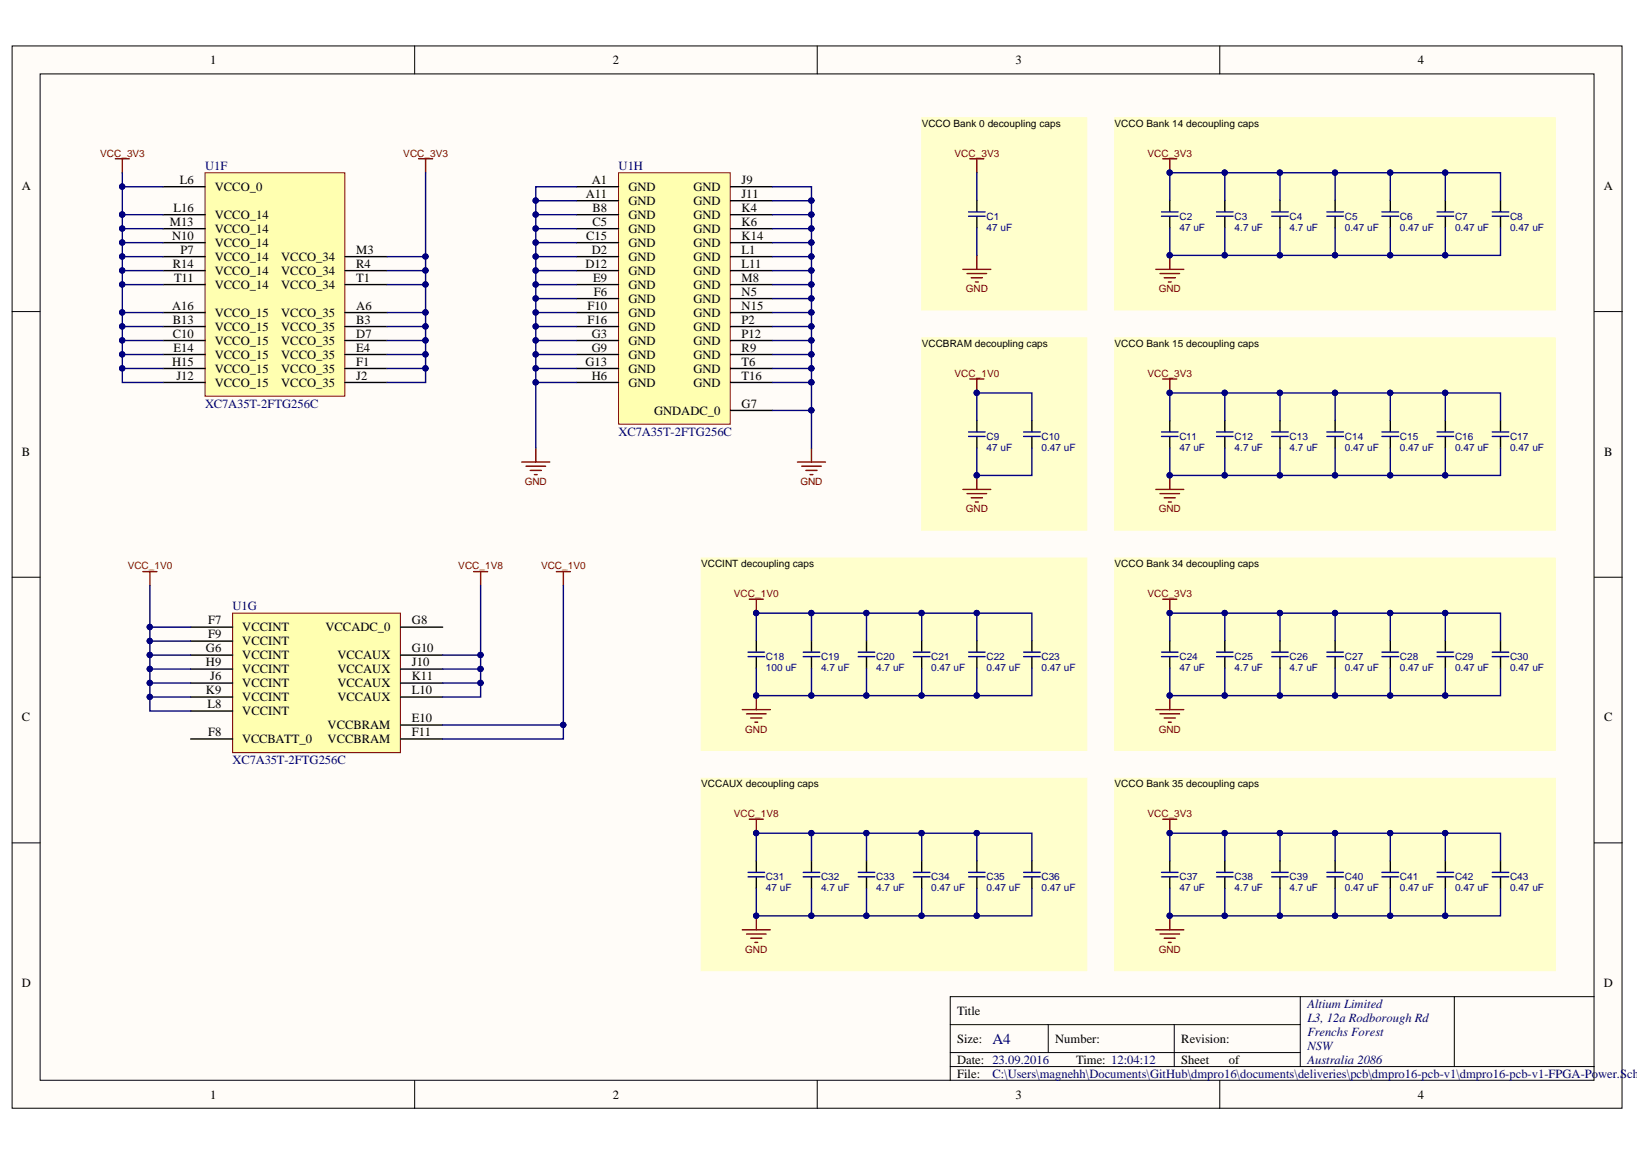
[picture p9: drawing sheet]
<svg xmlns="http://www.w3.org/2000/svg" width="297mm" height="210mm" viewBox="0 0 297 210" stroke-linecap="round" stroke-linejoin="round" font-family="sans-serif">
<defs><g id="words">
<text font-size="2.7" fill="#000080" x="180.1" y="189.3">A4</text>
<g font-size="2.3">
<text x="38.1" y="11.6">1</text>
<text x="111.2" y="11.6">2</text>
<text x="184.2" y="11.6">3</text>
<text x="257.3" y="11.6">4</text>
<text x="3.9" y="34.5">A</text>
<text x="32.6" y="33.4">L6</text>
<text x="39" y="34.6">VCCO_0</text>
<text x="106.3" y="35.9">A11</text>
<text x="107.4" y="33.4">A1</text>
<text x="114" y="34.6">GND</text>
<text x="125.8" y="34.6">GND</text>
<text x="134.6" y="33.4">J9</text>
<text x="134.6" y="35.9">J11</text>
<text x="291" y="34.5">A</text>
<text x="30.8" y="41">M13</text>
<text x="31.5" y="38.4">L16</text>
<text x="39" y="39.7">VCCO_14</text>
<text x="107.5" y="38.4">B8</text>
<text x="107.5" y="41">C5</text>
<text x="114" y="37.2">GND</text>
<text x="114" y="39.7">GND</text>
<text x="125.8" y="37.2">GND</text>
<text x="125.8" y="39.7">GND</text>
<text x="134.6" y="38.4">K4</text>
<text x="134.6" y="41">K6</text>
<text x="31.2" y="43.6">N10</text>
<text x="32.8" y="46.1">P7</text>
<text x="39" y="42.2">VCCO_14</text>
<text x="39" y="44.8">VCCO_14</text>
<text x="39" y="47.3">VCCO_14</text>
<text x="51" y="47.3">VCCO_34</text>
<text x="64.6" y="46.1">M3</text>
<text x="106.4" y="43.6">C15</text>
<text x="107.4" y="46.1">D2</text>
<text x="114" y="42.2">GND</text>
<text x="114" y="44.8">GND</text>
<text x="114" y="47.3">GND</text>
<text x="125.8" y="42.2">GND</text>
<text x="125.8" y="44.8">GND</text>
<text x="125.8" y="47.3">GND</text>
<text x="134.6" y="43.6">K14</text>
<text x="134.6" y="46.1">L1</text>
<text x="31.4" y="48.6">R14</text>
<text x="31.6" y="51.1">T11</text>
<text x="39" y="49.9">VCCO_14</text>
<text x="39" y="52.4">VCCO_14</text>
<text x="51" y="49.9">VCCO_34</text>
<text x="51" y="52.4">VCCO_34</text>
<text x="64.6" y="48.6">R4</text>
<text x="64.6" y="51.1">T1</text>
<text x="106.2" y="48.6">D12</text>
<text x="107.6" y="51.1">E9</text>
<text x="107.8" y="53.7">F6</text>
<text x="114" y="49.9">GND</text>
<text x="114" y="52.4">GND</text>
<text x="125.8" y="49.9">GND</text>
<text x="125.8" y="52.4">GND</text>
<text x="134.6" y="48.6">L11</text>
<text x="134.6" y="51.1">M8</text>
<text x="134.6" y="53.7">N5</text>
<text x="31.2" y="56.2">A16</text>
<text x="31.4" y="58.7">B13</text>
<text x="39" y="57.5">VCCO_15</text>
<text x="51" y="57.5">VCCO_35</text>
<text x="64.6" y="56.2">A6</text>
<text x="64.6" y="58.7">B3</text>
<text x="106.6" y="56.2">F10</text>
<text x="106.6" y="58.7">F16</text>
<text x="114" y="54.9">GND</text>
<text x="114" y="57.5">GND</text>
<text x="125.8" y="54.9">GND</text>
<text x="125.8" y="57.5">GND</text>
<text x="134.6" y="56.2">N15</text>
<text x="134.6" y="58.7">P2</text>
<text x="31.4" y="61.3">C10</text>
<text x="31.5" y="63.8">E14</text>
<text x="39" y="60">VCCO_15</text>
<text x="39" y="62.5">VCCO_15</text>
<text x="39" y="65.1">VCCO_15</text>
<text x="51" y="60">VCCO_35</text>
<text x="51" y="62.5">VCCO_35</text>
<text x="51" y="65.1">VCCO_35</text>
<text x="64.6" y="61.3">D7</text>
<text x="64.6" y="63.8">E4</text>
<text x="107.4" y="61.3">G3</text>
<text x="107.4" y="63.8">G9</text>
<text x="114" y="60">GND</text>
<text x="114" y="62.5">GND</text>
<text x="114" y="65.1">GND</text>
<text x="125.8" y="60">GND</text>
<text x="125.8" y="62.5">GND</text>
<text x="125.8" y="65.1">GND</text>
<text x="134.6" y="61.3">P12</text>
<text x="134.6" y="63.8">R9</text>
<text x="31.2" y="66.3">H15</text>
<text x="32" y="68.9">J12</text>
<text x="39" y="67.6">VCCO_15</text>
<text x="39" y="70.2">VCCO_15</text>
<text x="51" y="67.6">VCCO_35</text>
<text x="51" y="70.2">VCCO_35</text>
<text x="64.6" y="66.3">F1</text>
<text x="64.6" y="68.9">J2</text>
<text x="106.2" y="66.3">G13</text>
<text x="107.4" y="68.9">H6</text>
<text x="114" y="67.6">GND</text>
<text x="114" y="70.2">GND</text>
<text x="125.8" y="67.6">GND</text>
<text x="125.8" y="70.2">GND</text>
<text x="134.6" y="66.3">T6</text>
<text x="134.6" y="68.9">T16</text>
<text x="118.7" y="75.2">GNDADC_0</text>
<text x="134.6" y="74">G7</text>
<text x="4" y="82.7">B</text>
<text x="291.1" y="82.7">B</text>
<text x="37.8" y="113.3">F7</text>
<text x="74.7" y="113.3">G8</text>
<text x="37.4" y="118.3">G6</text>
<text x="37.8" y="115.8">F9</text>
<text x="44" y="114.5">VCCINT</text>
<text x="44" y="117.1">VCCINT</text>
<text x="44" y="119.6">VCCINT</text>
<text x="59.1" y="114.5">VCCADC_0</text>
<text x="61.2" y="119.6">VCCAUX</text>
<text x="74.7" y="118.3">G10</text>
<text x="37.4" y="120.9">H9</text>
<text x="37.4" y="125.9">K9</text>
<text x="38.1" y="123.4">J6</text>
<text x="44" y="122.1">VCCINT</text>
<text x="44" y="124.7">VCCINT</text>
<text x="61.2" y="122.1">VCCAUX</text>
<text x="61.2" y="124.7">VCCAUX</text>
<text x="74.7" y="120.9">J10</text>
<text x="74.7" y="123.4">K11</text>
<text x="74.7" y="125.9">L10</text>
<text x="4" y="130.9">C</text>
<text x="37.6" y="128.5">L8</text>
<text x="44" y="127.2">VCCINT</text>
<text x="44" y="129.8">VCCINT</text>
<text x="61.2" y="127.2">VCCAUX</text>
<text x="74.7" y="131">E10</text>
<text x="291.1" y="130.9">C</text>
<text x="37.8" y="133.6">F8</text>
<text x="44" y="134.8">VCCBATT_0</text>
<text x="59.4" y="132.3">VCCBRAM</text>
<text x="59.4" y="134.8">VCCBRAM</text>
<text x="74.7" y="133.6">F11</text>
<text x="3.9" y="179">D</text>
<text x="291" y="179">D</text>
<text x="173.7" y="184.1">Title</text>
<text x="173.7" y="189.2">Size:</text>
<text x="191.5" y="189.2">Number:</text>
<text x="214.3" y="189.2">Revision:</text>
<text x="173.7" y="193">Date: 23.09.2016</text>
<text x="173.7" y="195.5">File:</text>
<text x="195.3" y="193">Time: 12:04:12</text>
<text x="214.3" y="193">Sheet</text>
<text x="223" y="193">of</text>
<text x="38.1" y="199.3">1</text>
<text x="111.2" y="199.3">2</text>
<text x="184.2" y="199.3">3</text>
<text x="257.3" y="199.3">4</text>
</g>
<g font-size="2.3" fill="#000080">
<text x="37.2" y="30.8">U1F</text>
<text x="112.2" y="30.8">U1H</text>
<text x="37.2" y="74">XC7A35T-2FTG256C</text>
<text x="112.2" y="79">XC7A35T-2FTG256C</text>
<text x="42.2" y="110.7">U1G</text>
<text x="42.2" y="138.6">XC7A35T-2FTG256C</text>
<text x="237.2" y="182.9">Altium Limited</text>
<text x="237.2" y="185.4">L3, 12a Rodborough Rd</text>
<text x="237.2" y="187.9">Frenchs Forest</text>
<text x="237.2" y="190.5">NSW</text>
<text x="180.1" y="195.5">C:\Users\magnehh\Documents\GitHub\dmpro16\documents\deliveries\pcb\dmpro16-pcb-v1\dmpro16-pcb-v1-FPGA-Power.SchD</text>
<text x="237.2" y="193">Australia 2086</text>
</g>
<g font-size="1.8">
<text x="167.3" y="23">VCCO Bank 0 decoupling caps</text>
<text x="202.3" y="23">VCCO Bank 14 decoupling caps</text>
<text x="167.3" y="62.9">VCCBRAM decoupling caps</text>
<text x="202.3" y="62.9">VCCO Bank 15 decoupling caps</text>
<text x="127.2" y="102.9">VCCINT decoupling caps</text>
<text x="202.3" y="102.9">VCCO Bank 34 decoupling caps</text>
<text x="127.2" y="142.8">VCCAUX decoupling caps</text>
<text x="202.3" y="142.8">VCCO Bank 35 decoupling caps</text>
</g>
<g font-size="1.8" fill="#800000">
<text x="18.2" y="28.4">VCC_3V3</text>
<text x="73.2" y="28.4">VCC_3V3</text>
<text x="173.2" y="28.4">VCC_3V3</text>
<text x="208.2" y="28.4">VCC_3V3</text>
<text x="175.2" y="53">GND</text>
<text x="210.2" y="53">GND</text>
<text x="173.2" y="68.4">VCC_1V0</text>
<text x="208.2" y="68.4">VCC_3V3</text>
<text x="95.2" y="88">GND</text>
<text x="145.2" y="88">GND</text>
<text x="175.2" y="93">GND</text>
<text x="210.2" y="93">GND</text>
<text x="23.2" y="103.3">VCC_1V0</text>
<text x="83.2" y="103.3">VCC_1V8</text>
<text x="98.2" y="103.3">VCC_1V0</text>
<text x="133.2" y="108.3">VCC_1V0</text>
<text x="208.2" y="108.3">VCC_3V3</text>
<text x="135.2" y="132.9">GND</text>
<text x="210.2" y="132.9">GND</text>
<text x="133.2" y="148.3">VCC_1V8</text>
<text x="208.2" y="148.3">VCC_3V3</text>
<text x="135.2" y="172.9">GND</text>
<text x="210.2" y="172.9">GND</text>
</g>
<g font-size="1.8" fill="#000080">
<text x="179" y="39.8">C1</text>
<text x="179" y="41.9">47 uF</text>
<text x="214" y="39.8">C2</text>
<text x="214" y="41.9">47 uF</text>
<text x="224" y="39.8">C3</text>
<text x="224" y="41.9">4.7 uF</text>
<text x="234" y="39.8">C4</text>
<text x="234" y="41.9">4.7 uF</text>
<text x="244" y="39.8">C5</text>
<text x="244" y="41.9">0.47 uF</text>
<text x="254" y="39.8">C6</text>
<text x="254" y="41.9">0.47 uF</text>
<text x="264" y="39.8">C7</text>
<text x="264" y="41.9">0.47 uF</text>
<text x="274" y="39.8">C8</text>
<text x="274" y="41.9">0.47 uF</text>
<text x="179" y="79.8">C9</text>
<text x="179" y="81.8">47 uF</text>
<text x="189" y="79.8">C10</text>
<text x="189" y="81.8">0.47 uF</text>
<text x="214" y="79.8">C11</text>
<text x="214" y="81.8">47 uF</text>
<text x="224" y="79.8">C12</text>
<text x="224" y="81.8">4.7 uF</text>
<text x="234" y="79.8">C13</text>
<text x="234" y="81.8">4.7 uF</text>
<text x="244" y="79.8">C14</text>
<text x="244" y="81.8">0.47 uF</text>
<text x="254" y="79.8">C15</text>
<text x="254" y="81.8">0.47 uF</text>
<text x="264" y="79.8">C16</text>
<text x="264" y="81.8">0.47 uF</text>
<text x="274" y="79.8">C17</text>
<text x="274" y="81.8">0.47 uF</text>
<text x="139" y="119.7">C18</text>
<text x="149" y="119.7">C19</text>
<text x="159" y="119.7">C20</text>
<text x="169" y="119.7">C21</text>
<text x="179" y="119.7">C22</text>
<text x="189" y="119.7">C23</text>
<text x="214" y="119.7">C24</text>
<text x="224" y="119.7">C25</text>
<text x="234" y="119.7">C26</text>
<text x="244" y="119.7">C27</text>
<text x="254" y="119.7">C28</text>
<text x="264" y="119.7">C29</text>
<text x="274" y="119.7">C30</text>
<text x="139" y="121.8">100 uF</text>
<text x="149" y="121.8">4.7 uF</text>
<text x="159" y="121.8">4.7 uF</text>
<text x="169" y="121.8">0.47 uF</text>
<text x="179" y="121.8">0.47 uF</text>
<text x="189" y="121.8">0.47 uF</text>
<text x="214" y="121.8">47 uF</text>
<text x="224" y="121.8">4.7 uF</text>
<text x="234" y="121.8">4.7 uF</text>
<text x="244" y="121.8">0.47 uF</text>
<text x="254" y="121.8">0.47 uF</text>
<text x="264" y="121.8">0.47 uF</text>
<text x="274" y="121.8">0.47 uF</text>
<text x="139" y="159.7">C31</text>
<text x="139" y="161.7">47 uF</text>
<text x="149" y="159.7">C32</text>
<text x="149" y="161.7">4.7 uF</text>
<text x="159" y="159.7">C33</text>
<text x="159" y="161.7">4.7 uF</text>
<text x="169" y="159.7">C34</text>
<text x="169" y="161.7">0.47 uF</text>
<text x="179" y="159.7">C35</text>
<text x="179" y="161.7">0.47 uF</text>
<text x="189" y="159.7">C36</text>
<text x="189" y="161.7">0.47 uF</text>
<text x="214" y="159.7">C37</text>
<text x="214" y="161.7">47 uF</text>
<text x="224" y="159.7">C38</text>
<text x="224" y="161.7">4.7 uF</text>
<text x="234" y="159.7">C39</text>
<text x="234" y="161.7">4.7 uF</text>
<text x="244" y="159.7">C40</text>
<text x="244" y="161.7">0.47 uF</text>
<text x="254" y="159.7">C41</text>
<text x="254" y="161.7">0.47 uF</text>
<text x="264" y="159.7">C42</text>
<text x="264" y="161.7">0.47 uF</text>
<text x="274" y="159.7">C43</text>
<text x="274" y="161.7">0.47 uF</text>
</g>
</g></defs>
<g fill="#fffcf8" stroke="#000" stroke-width=".18">
<path d="M2.2 8.3h292.1v192.8h-292.1z"/>
<path d="M7.3 13.4h281.9v182.6h-281.9z"/>
</g>
<g fill="none" stroke="#000" stroke-width=".18">
<path d="M75.2 8.3v5.1M148.3 8.3v5.1M221.3 8.3v5.1M2.2 56.5h5.1M289.3 56.5h5.1M2.2 104.7h5.1M289.3 104.7h5.1M2.2 152.9h5.1M289.3 152.9h5.1M75.2 196v5.1M148.3 196v5.1M172.4 185.9h63.5"/>
<path d="M172.4 193.5h116.9M172.4 191h63.5M190.2 185.9v5.1M213.1 185.9v7.6M221.3 196v5.1M235.9 180.8v12.7M263.9 180.8h-91.5v15.2M289.3 180.8h-25.4v12.7"/>
</g>
<path d="M127.2 101.2h70v34.9h-70z" fill="#ffc" stroke="#ffc" stroke-width=".18"/>
<path d="M37.2 31.3h25.4v40.6h-25.4z" fill="#ffffb0" stroke="#800000" stroke-width=".18"/>
<g fill="none" stroke="#000" stroke-width=".25">
<path d="M29.6 33.9h7.6M29.6 38.9h7.6M29.6 41.5h7.6M29.6 44h7.6M29.6 46.6h7.6M29.6 49.1h7.6M29.6 51.6h7.6M29.6 56.7h7.6M29.6 59.2h7.6M62.6 46.6h7.6M62.6 49.1h7.6M62.6 51.6h7.6"/>
<path d="M62.6 56.7h7.6M62.6 59.2h7.6M29.6 61.8h7.6M29.6 64.3h7.6M29.6 66.9h7.6M29.6 69.4h7.6M62.6 61.8h7.6M62.6 64.3h7.6M62.6 66.9h7.6M62.6 69.4h7.6"/>
</g>
<path d="M42.2 111.2h30.5v25.4h-30.5z" fill="#ffffb0" stroke="#800000" stroke-width=".18"/>
<g fill="none" stroke="#000" stroke-width=".25">
<path d="M177.3 36.3v2.1M177.3 39.3v2M212.3 36.3v2.1M212.3 39.3v2M222.2 36.3v2.1M222.2 39.3v2M232.3 36.3v2.1M232.3 39.3v2M242.3 36.3v2.1M242.3 39.3v2M252.3 36.3v2.1M252.3 39.3v2"/>
<path d="M262.3 36.3v2.1M262.3 39.3v2M272.3 36.3v2.1M272.3 39.3v2M177.3 76.3v2M177.3 79.3v2M187.2 76.3v2M187.2 79.3v2M212.3 76.3v2M212.3 79.3v2M222.2 76.3v2M222.2 79.3v2"/>
<path d="M232.3 76.3v2M232.3 79.3v2M242.3 76.3v2M242.3 79.3v2M252.3 76.3v2M252.3 79.3v2M262.3 76.3v2M262.3 79.3v2M272.3 76.3v2M272.3 79.3v2M34.6 113.8h7.6M34.6 116.3h7.6"/>
<path d="M34.6 118.8h7.6M72.7 113.8h7.6M72.7 118.8h7.6M137.2 116.2v2.1M137.2 119.2v2M147.2 116.2v2.1M147.2 119.2v2M157.2 116.2v2.1M157.2 119.2v2M167.2 116.2v2.1M167.2 119.2v2M177.3 116.2v2.1"/>
<path d="M177.3 119.2v2M187.2 116.2v2.1M187.2 119.2v2M212.3 116.2v2.1M212.3 119.2v2M222.2 116.2v2.1M222.2 119.2v2M232.3 116.2v2.1M232.3 119.2v2M242.3 116.2v2.1M242.3 119.2v2M252.3 116.2v2.1"/>
<path d="M252.3 119.2v2M262.3 116.2v2.1M262.3 119.2v2M272.3 116.2v2.1M272.3 119.2v2M34.6 121.4h7.6M34.6 123.9h7.6M34.6 126.5h7.6M34.6 129h7.6M34.6 134.1h7.6M72.7 121.4h7.6M72.7 123.9h7.6"/>
<path d="M72.7 126.5h7.6M72.7 131.5h7.6M72.7 134.1h7.6M137.2 156.2v2M137.2 159.1v2.1M147.2 156.2v2M147.2 159.1v2.1M157.2 156.2v2M157.2 159.1v2.1M167.2 156.2v2M167.2 159.1v2.1M177.3 156.2v2"/>
<path d="M177.3 159.1v2.1M187.2 156.2v2M187.2 159.1v2.1M212.3 156.2v2M212.3 159.1v2.1M222.2 156.2v2M222.2 159.1v2.1M232.3 156.2v2M232.3 159.1v2.1M242.3 156.2v2M242.3 159.1v2.1M252.3 156.2v2"/>
<path d="M252.3 159.1v2.1M262.3 156.2v2M262.3 159.1v2.1M272.3 156.2v2M272.3 159.1v2.1"/>
</g>
<g fill="none" stroke="#800000" stroke-width=".25">
<path d="M20.9 28.8h2.6M22.2 28.8v2.5M76 28.8h2.5M77.2 28.8v2.5M176 28.8h2.5M177.3 28.8v2.5M211 28.8h2.5M212.3 28.8v2.5M174.7 48.9h5.1M175.5 49.6h3.5M176.2 50.4h2.1M177 51.2h.5"/>
<path d="M177.3 46.3v2.6M209.7 48.9h5.1M210.5 49.6h3.5M211.2 50.4h2.1M212 51.2h.5M212.3 46.3v2.6M176 68.8h2.5M177.3 68.8v2.5M211 68.8h2.5M212.3 68.8v2.5M174.7 88.8h5.1M175.5 89.6h3.5"/>
<path d="M176.2 90.3h2.1M177 91.1h.5M177.3 86.3v2.5M209.7 88.8h5.1M210.5 89.6h3.5M211.2 90.3h2.1M212 91.1h.5M212.3 86.3v2.5M25.9 103.7h2.6M27.2 103.7v2.5M85.9 103.7h2.6M87.2 103.7v2.5"/>
<path d="M101 103.7h2.5M102.2 103.7v2.5M136 108.7h2.5M137.2 108.7v2.5M211 108.7h2.5M212.3 108.7v2.5M134.7 128.7h5.1M135.5 129.5h3.5M136.2 130.3h2.1M137 131h.5M137.2 126.2v2.5M209.7 128.7h5.1"/>
<path d="M210.5 129.5h3.5M211.2 130.3h2.1M212 131h.5M212.3 126.2v2.5M136 148.6h2.5M137.2 148.6v2.6M211 148.6h2.5M212.3 148.6v2.6M134.7 168.7h5.1M135.5 169.5h3.5M136.2 170.2h2.1M137 171h.5"/>
<path d="M137.2 166.2v2.5M209.7 168.7h5.1M210.5 169.5h3.5M211.2 170.2h2.1M212 171h.5M212.3 166.2v2.5"/>
</g>
<g fill="#000080" stroke="#000080" stroke-width=".18">
<circle cx="137.2" cy="111.2" r=".48"/>
<circle cx="137.2" cy="126.2" r=".48"/>
<circle cx="177.2" cy="71.3" r=".48"/>
<circle cx="177.2" cy="86.2" r=".48"/>
<circle cx="137.2" cy="151.1" r=".48"/>
<circle cx="137.2" cy="166.1" r=".48"/>
<circle cx="212.2" cy="31.3" r=".48"/>
<circle cx="212.2" cy="46.3" r=".48"/>
<circle cx="212.2" cy="71.3" r=".48"/>
<circle cx="212.2" cy="86.2" r=".48"/>
<circle cx="212.2" cy="111.2" r=".48"/>
<circle cx="212.2" cy="126.2" r=".48"/>
<circle cx="212.2" cy="151.1" r=".48"/>
<circle cx="212.2" cy="166.1" r=".48"/>
</g>
<g fill="#ffc" stroke="#ffc" stroke-width=".18">
<path d="M167.2 61.3h30v34.9h-30z"/>
<path d="M127.2 141.2h70v34.9h-70z"/>
<path d="M167.2 21.3h30v34.9h-30z"/>
<path d="M202.3 21.3h79.9v34.9h-79.9z"/>
<path d="M202.3 61.3h79.9v34.9h-79.9z"/>
<path d="M202.3 101.2h79.9v34.9h-79.9z"/>
<path d="M202.3 141.2h79.9v34.9h-79.9z"/>
</g>
<g fill="none" stroke="#009" stroke-width=".25">
<path d="M175.8 38.4h2.9M175.8 39.2h2.9M210.8 38.4h3M210.8 39.2h3M220.7 38.4h3M220.7 39.2h3M230.8 38.4h3M230.8 39.2h3M240.8 38.4h3M240.8 39.2h3M250.8 38.4h3M250.8 39.2h3"/>
<path d="M260.8 38.4h3M260.8 39.2h3M270.8 38.4h3M270.8 39.2h3M175.8 78.4h2.9M175.8 79.2h2.9M185.7 78.4h3.1M185.7 79.2h3.1M210.8 78.4h3M210.8 79.2h3M220.7 78.4h3M220.7 79.2h3"/>
<path d="M230.8 78.4h3M230.8 79.2h3M240.8 78.4h3M240.8 79.2h3M250.8 78.4h3M250.8 79.2h3M260.8 78.4h3M260.8 79.2h3M270.8 78.4h3M270.8 79.2h3M135.7 118.3h3M135.7 119.1h3"/>
<path d="M145.7 118.3h3M145.7 119.1h3M155.7 118.3h3M155.7 119.1h3M165.7 118.3h3M165.7 119.1h3M175.8 118.3h2.9M175.8 119.1h2.9M185.7 118.3h3.1M185.7 119.1h3.1M210.8 118.3h3M210.8 119.1h3"/>
<path d="M220.7 118.3h3M220.7 119.1h3M230.8 118.3h3M230.8 119.1h3M240.8 118.3h3M240.8 119.1h3M250.8 118.3h3M250.8 119.1h3M260.8 118.3h3M260.8 119.1h3M270.8 118.3h3M270.8 119.1h3"/>
<path d="M135.7 158.3h3M135.7 159.1h3M145.7 158.3h3M145.7 159.1h3M155.7 158.3h3M155.7 159.1h3M165.7 158.3h3M165.7 159.1h3M175.8 158.3h2.9M175.8 159.1h2.9M185.7 158.3h3.1M185.7 159.1h3.1"/>
<path d="M210.8 158.3h3M210.8 159.1h3M220.7 158.3h3M220.7 159.1h3M230.8 158.3h3M230.8 159.1h3M240.8 158.3h3M240.8 159.1h3M250.8 158.3h3M250.8 159.1h3M260.8 158.3h3M260.8 159.1h3"/>
<path d="M270.8 158.3h3M270.8 159.1h3"/>
</g>
<path d="M112.2 31.3h20.3v45.6h-20.3z" fill="#ffffb0" stroke="#800000" stroke-width=".18"/>
<g fill="none" stroke="#000" stroke-width=".25">
<path d="M104.6 33.9h7.6M104.6 36.4h7.6M104.6 38.9h7.6M132.6 33.9h7.6M132.6 36.4h7.6M132.6 38.9h7.6M104.6 41.5h7.6M104.6 44h7.6M104.6 46.6h7.6M104.6 49.1h7.6M104.6 51.6h7.6M104.6 54.2h7.6"/>
<path d="M104.6 56.7h7.6M104.6 59.2h7.6M132.6 41.5h7.6M132.6 44h7.6M132.6 46.6h7.6M132.6 49.1h7.6M132.6 51.6h7.6M132.6 54.2h7.6M132.6 56.7h7.6M132.6 59.2h7.6M104.6 61.8h7.6M104.6 64.3h7.6"/>
<path d="M104.6 66.9h7.6M104.6 69.4h7.6M132.6 61.8h7.6M132.6 64.3h7.6M132.6 66.9h7.6M132.6 69.4h7.6M132.6 74.5h7.6"/>
</g>
<path d="M94.7 83.8h5.1M95.4 84.6h3.6M96.2 85.3h2M97 86.1h.5M97.2 81.3v2.5M144.7 83.8h5.1M145.5 84.6h3.5M146.2 85.3h2.1M147 86.1h.5M147.2 81.3v2.5" fill="none" stroke="#800000" stroke-width=".25"/>
<g fill="none" stroke="#000080" stroke-width=".25">
<path d="M22.2 31.3v2.6h7.4M22.2 38.9v2.6h7.4M22.2 33.9v5M22.2 38.9h7.4M77.2 31.3v15.3M97.2 36.4v2.5h7.4M97.2 38.9v2.6h7.4M104.6 33.9h-7.4v2.5h7.4M140.2 38.9h7v2.6M140.2 33.9h7v2.5h-7M147.2 36.4v2.5M177.3 31.3v5"/>
<path d="M212.3 36.3v-5h9.9v5M222.2 31.3h10.1v5M232.3 31.3h10v5M242.3 31.3h10v5M252.3 31.3h10v5M262.3 31.3h10v5M22.2 41.5v2.5h7.4M22.2 44v2.6h7.4M22.2 46.6v2.5h7.4M22.2 49.1v2.5h7.4M22.2 51.6v5.1M29.6 59.2h-7.4v2.6"/>
<path d="M29.6 56.7h-7.4v2.5M70.2 59.2h7v2.6M70.2 56.7h7v2.5M70.2 49.1h7v2.5h-7M70.2 46.6h7v2.5M77.2 51.6v5.1M97.2 41.5v2.5h7.4M97.2 44v2.6h7.4M97.2 46.6v2.5h7.4M97.2 49.1v2.5h7.4M97.2 51.6v2.6h7.4M97.2 54.2v2.5h7.4"/>
<path d="M97.2 56.7v2.5h7.4M97.2 59.2v2.6h7.4M140.2 59.2h7v2.6M140.2 56.7h7v2.5M140.2 54.2h7v2.5M140.2 51.6h7v2.6M140.2 49.1h7v2.5M140.2 46.6h7v2.5M140.2 44h7v2.6M140.2 41.5h7v2.5M177.3 41.3v5M212.3 41.3v5h60v-5"/>
<path d="M222.2 41.3v5M232.3 41.3v5M242.3 41.3v5M252.3 41.3v5M262.3 41.3v5M29.6 66.9h-7.4v2.5h7.4M29.6 64.3h-7.4v2.6M29.6 61.8h-7.4v2.5M70.2 66.9h7v2.5h-7M70.2 64.3h7v2.6M70.2 61.8h7v2.5M97.2 61.8v2.5h7.4"/>
<path d="M97.2 64.3v2.6h7.4M97.2 66.9v2.5h7.4M97.2 69.4v11.9M140.2 69.4h7v5.1M140.2 66.9h7v2.5M140.2 64.3h7v2.6M140.2 61.8h7v2.5M140.2 74.5h7v6.8M177.3 76.3v-5h9.9v5M212.3 76.3v-5h9.9v5M222.2 71.3h10.1v5M232.3 71.3h10v5"/>
<path d="M242.3 71.3h10v5M252.3 71.3h10v5M262.3 71.3h10v5M177.3 81.3v5h9.9v-5M212.3 81.3v5h60v-5M222.2 81.3v5M232.3 81.3v5M242.3 81.3v5M252.3 81.3v5M262.3 81.3v5M27.2 106.2v7.6M34.6 118.8h-7.4v2.6"/>
<path d="M34.6 116.3h-7.4v2.5M34.6 113.8h-7.4v2.5M80.3 118.8h6.9v2.6M87.2 106.2v12.6M102.2 106.2v25.3h-21.9M137.2 116.2v-5h10v5M147.2 111.2h10v5M157.2 111.2h10v5M167.2 111.2h10.1v5M177.3 111.2h9.9v5M212.3 116.2v-5h9.9v5M222.2 111.2h10.1v5"/>
<path d="M232.3 111.2h10v5M242.3 111.2h10v5M252.3 111.2h10v5M262.3 111.2h10v5M34.6 126.5h-7.4v2.5h7.4M34.6 123.9h-7.4v2.6M34.6 121.4h-7.4v2.5M80.3 123.9h6.9v2.6h-6.9M80.3 121.4h6.9v2.5M102.2 131.5v2.6h-21.9M137.2 121.2v5h50v-5M147.2 121.2v5"/>
<path d="M157.2 121.2v5M167.2 121.2v5M177.3 121.2v5M212.3 121.2v5h60v-5M222.2 121.2v5M232.3 121.2v5M242.3 121.2v5M252.3 121.2v5M262.3 121.2v5M137.2 156.2v-5h50v5M147.2 151.2v5M157.2 151.2v5"/>
<path d="M167.2 151.2v5M177.3 151.2v5M212.3 156.2v-5h9.9v5M222.2 151.2h10.1v5M232.3 151.2h10v5M242.3 151.2h10v5M252.3 151.2h10v5M262.3 151.2h10v5M137.2 161.2v5h10v-5M157.2 161.2v5h-10M167.2 161.2v5h-10M177.3 161.2v5h-10.1"/>
<path d="M187.2 161.2v5h-9.9M212.3 161.2v5h60v-5M222.2 161.2v5M232.3 161.2v5M242.3 161.2v5M252.3 161.2v5M262.3 161.2v5"/>
</g>
<g fill="#000080" stroke="#000080" stroke-width=".18">
<circle cx="137.2" cy="111.2" r=".48"/>
<circle cx="147.2" cy="111.2" r=".48"/>
<circle cx="157.2" cy="111.2" r=".48"/>
<circle cx="167.2" cy="111.2" r=".48"/>
<circle cx="177.2" cy="111.2" r=".48"/>
<circle cx="177.2" cy="126.2" r=".48"/>
<circle cx="167.2" cy="126.2" r=".48"/>
<circle cx="157.2" cy="126.2" r=".48"/>
<circle cx="147.2" cy="126.2" r=".48"/>
<circle cx="177.2" cy="71.3" r=".48"/>
<circle cx="177.2" cy="86.2" r=".48"/>
<circle cx="177.2" cy="151.1" r=".48"/>
<circle cx="167.2" cy="151.1" r=".48"/>
<circle cx="157.2" cy="151.1" r=".48"/>
<circle cx="147.2" cy="151.1" r=".48"/>
<circle cx="147.2" cy="166.1" r=".48"/>
<circle cx="137.2" cy="166.1" r=".48"/>
<circle cx="157.2" cy="166.1" r=".48"/>
<circle cx="167.2" cy="166.1" r=".48"/>
<circle cx="177.2" cy="166.1" r=".48"/>
<circle cx="212.2" cy="31.3" r=".48"/>
<circle cx="222.2" cy="31.3" r=".48"/>
<circle cx="232.2" cy="31.3" r=".48"/>
<circle cx="242.2" cy="31.3" r=".48"/>
<circle cx="252.3" cy="31.3" r=".48"/>
<circle cx="262.2" cy="31.3" r=".48"/>
<circle cx="262.2" cy="46.3" r=".48"/>
<circle cx="222.2" cy="46.3" r=".48"/>
<circle cx="232.2" cy="46.3" r=".48"/>
<circle cx="242.2" cy="46.3" r=".48"/>
<circle cx="252.3" cy="46.3" r=".48"/>
<circle cx="212.2" cy="71.3" r=".48"/>
<circle cx="222.2" cy="71.3" r=".48"/>
<circle cx="232.2" cy="71.3" r=".48"/>
<circle cx="242.2" cy="71.3" r=".48"/>
<circle cx="252.3" cy="71.3" r=".48"/>
<circle cx="262.2" cy="71.3" r=".48"/>
<circle cx="262.2" cy="86.2" r=".48"/>
<circle cx="222.2" cy="86.2" r=".48"/>
<circle cx="232.2" cy="86.2" r=".48"/>
<circle cx="242.2" cy="86.2" r=".48"/>
<circle cx="252.3" cy="86.2" r=".48"/>
<circle cx="212.2" cy="111.2" r=".48"/>
<circle cx="222.2" cy="111.2" r=".48"/>
<circle cx="232.2" cy="111.2" r=".48"/>
<circle cx="242.2" cy="111.2" r=".48"/>
<circle cx="252.3" cy="111.2" r=".48"/>
<circle cx="262.2" cy="111.2" r=".48"/>
<circle cx="262.2" cy="126.2" r=".48"/>
<circle cx="222.2" cy="126.2" r=".48"/>
<circle cx="232.2" cy="126.2" r=".48"/>
<circle cx="242.2" cy="126.2" r=".48"/>
<circle cx="252.3" cy="126.2" r=".48"/>
<circle cx="212.2" cy="151.1" r=".48"/>
<circle cx="222.2" cy="151.1" r=".48"/>
<circle cx="232.2" cy="151.1" r=".48"/>
<circle cx="242.2" cy="151.1" r=".48"/>
<circle cx="252.3" cy="151.1" r=".48"/>
<circle cx="262.2" cy="151.1" r=".48"/>
<circle cx="262.2" cy="166.1" r=".48"/>
<circle cx="222.2" cy="166.1" r=".48"/>
<circle cx="232.2" cy="166.1" r=".48"/>
<circle cx="242.2" cy="166.1" r=".48"/>
<circle cx="252.3" cy="166.1" r=".48"/>
<circle cx="137.2" cy="151.1" r=".48"/>
<circle cx="137.2" cy="126.2" r=".48"/>
<circle cx="212.2" cy="166.1" r=".48"/>
<circle cx="212.2" cy="126.2" r=".48"/>
<circle cx="212.2" cy="86.2" r=".48"/>
<circle cx="212.2" cy="46.3" r=".48"/>
<circle cx="22.2" cy="33.9" r=".48"/>
<circle cx="22.2" cy="66.8" r=".48"/>
<circle cx="22.2" cy="64.3" r=".48"/>
<circle cx="22.2" cy="61.8" r=".48"/>
<circle cx="22.2" cy="59.2" r=".48"/>
<circle cx="22.2" cy="56.7" r=".48"/>
<circle cx="22.2" cy="38.9" r=".48"/>
<circle cx="22.2" cy="41.5" r=".48"/>
<circle cx="22.2" cy="44" r=".48"/>
<circle cx="22.2" cy="46.5" r=".48"/>
<circle cx="22.2" cy="49.1" r=".48"/>
<circle cx="22.2" cy="51.6" r=".48"/>
<circle cx="77.2" cy="66.8" r=".48"/>
<circle cx="77.2" cy="64.3" r=".48"/>
<circle cx="77.2" cy="61.8" r=".48"/>
<circle cx="77.2" cy="59.2" r=".48"/>
<circle cx="77.2" cy="56.7" r=".48"/>
<circle cx="77.2" cy="51.6" r=".48"/>
<circle cx="77.2" cy="49.1" r=".48"/>
<circle cx="77.2" cy="46.5" r=".48"/>
<circle cx="97.2" cy="36.4" r=".48"/>
<circle cx="97.2" cy="38.9" r=".48"/>
<circle cx="97.2" cy="41.5" r=".48"/>
<circle cx="97.2" cy="44" r=".48"/>
<circle cx="97.2" cy="46.5" r=".48"/>
<circle cx="97.2" cy="49.1" r=".48"/>
<circle cx="97.2" cy="51.6" r=".48"/>
<circle cx="97.2" cy="54.1" r=".48"/>
<circle cx="97.2" cy="56.7" r=".48"/>
<circle cx="97.2" cy="59.2" r=".48"/>
<circle cx="97.2" cy="61.8" r=".48"/>
<circle cx="97.2" cy="64.3" r=".48"/>
<circle cx="97.2" cy="66.8" r=".48"/>
<circle cx="97.2" cy="69.4" r=".48"/>
<circle cx="147.2" cy="69.4" r=".48"/>
<circle cx="147.2" cy="74.4" r=".48"/>
<circle cx="147.2" cy="66.8" r=".48"/>
<circle cx="147.2" cy="64.3" r=".48"/>
<circle cx="147.2" cy="61.8" r=".48"/>
<circle cx="147.2" cy="59.2" r=".48"/>
<circle cx="147.2" cy="56.7" r=".48"/>
<circle cx="147.2" cy="54.1" r=".48"/>
<circle cx="147.2" cy="51.6" r=".48"/>
<circle cx="147.2" cy="49.1" r=".48"/>
<circle cx="147.2" cy="46.5" r=".48"/>
<circle cx="147.2" cy="44" r=".48"/>
<circle cx="147.2" cy="41.5" r=".48"/>
<circle cx="147.2" cy="38.9" r=".48"/>
<circle cx="147.2" cy="36.4" r=".48"/>
<circle cx="27.2" cy="126.4" r=".48"/>
<circle cx="27.2" cy="123.9" r=".48"/>
<circle cx="27.2" cy="121.4" r=".48"/>
<circle cx="27.2" cy="118.8" r=".48"/>
<circle cx="27.2" cy="116.3" r=".48"/>
<circle cx="27.2" cy="113.8" r=".48"/>
<circle cx="87.2" cy="123.9" r=".48"/>
<circle cx="87.2" cy="121.4" r=".48"/>
<circle cx="87.2" cy="118.8" r=".48"/>
<circle cx="102.2" cy="131.5" r=".48"/>
</g>
<use href="#words"/>
</svg>
